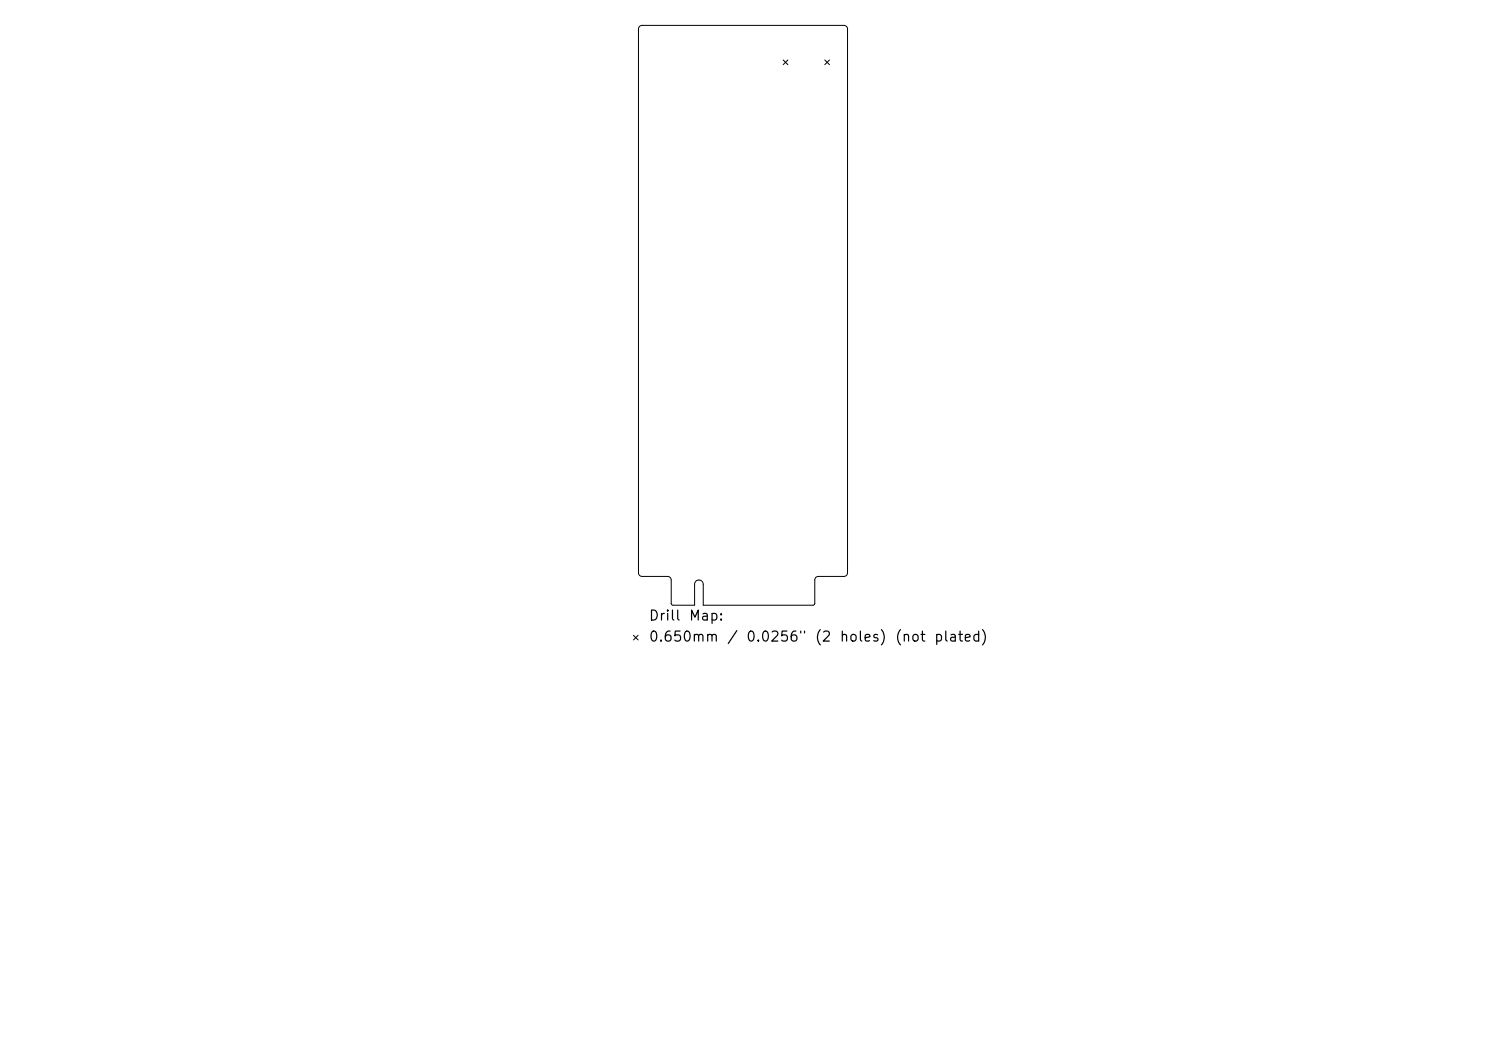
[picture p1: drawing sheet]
<svg xmlns="http://www.w3.org/2000/svg" width="297mm" height="210mm" viewBox="0 0 297 210" stroke-linecap="round" stroke-linejoin="round" font-family="sans-serif">
<defs><g id="words">
<g font-size="2">
<text x="129.5" y="124.5">Drill</text>
<text x="137.5" y="124.5">Map:</text>
<text x="129.5" y="128.7">0.650mm</text>
<text x="145.2" y="128.7">/</text>
<text x="149" y="128.7">0.0256&quot;</text>
<text x="162.7" y="128.7">(2</text>
<text x="167.7" y="128.7">holes)</text>
<text x="178.7" y="128.7">(not</text>
<text x="186.5" y="128.7">plated)</text>
</g>
</g></defs>
<path d="M127.8 5.3l.5-.2h40.4a.72 .72 0 0 1 .7 .7v108.7a.72 .72 0 0 1-.7 .7h-5.1a.72 .72 0 0 0-.8 .7v4.7l-.3 .3h-21.9v-4.1a.86 .86 0 0 0-.9-.9 .86 .86 0 0 0-.9 .9v4.1h-4.3l-.3-.3v-4.7a.72 .72 0 0 0-.8-.7h-5.1a.72 .72 0 0 1-.7-.7v-108.7zM156.5 12l1 .9M157.5 12l-1 .9M164.8 12l1 .9M165.8 12l-1 .9M126.6 126.9l.9 1M127.5 126.9l-.9 1" fill="none" stroke="#000" stroke-width=".2"/>
<use href="#words"/>
</svg>
